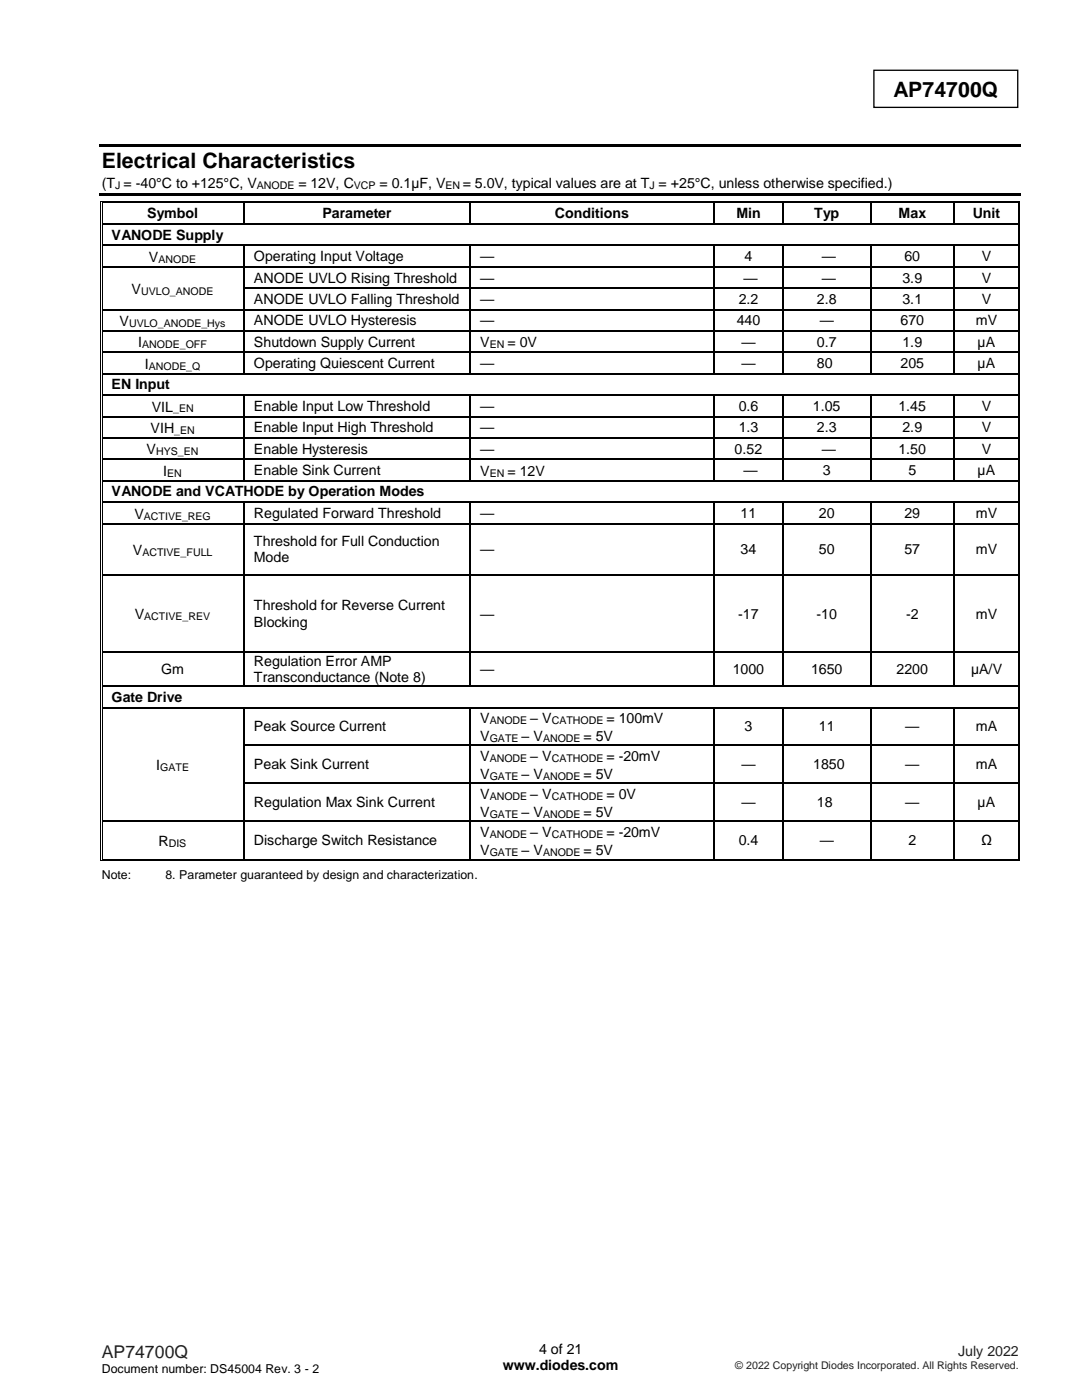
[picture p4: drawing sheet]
<svg xmlns="http://www.w3.org/2000/svg" width="216mm" height="279mm" viewBox="0 0 216 279" stroke-linecap="round" stroke-linejoin="round" font-family="sans-serif">
<defs><g id="words">
<g font-size="4.2">
<text x="178.3" y="19.3">AP74700Q</text>
<text x="20.3" y="33.5">Electrical Characteristics</text>
</g>
<text font-size="3.5" fill="#231f20" x="20.3" y="271">AP74700Q</text>
<g font-size="2.8">
<text x="20.3" y="37.5">(T = -40°C to +125°C, V</text>
<text x="59.6" y="37.5">= 12V, C</text>
<text x="75.8" y="37.5">= 0.1µF, V</text>
<text x="92.3" y="37.5">= 5.0V, typical values are at T = +25°C, unless otherwise specified.)</text>
<text x="22.3" y="47.8">VANODE Supply</text>
<text x="29.3" y="43.5">Symbol</text>
<text x="64.3" y="43.5">Parameter</text>
<text x="110.7" y="43.5">Conditions</text>
<text x="146.9" y="43.5">Min</text>
<text x="162.5" y="43.5">Typ</text>
<text x="179.3" y="43.5">Max</text>
<text x="194.1" y="43.5">Unit</text>
<text x="29.7" y="52.3">V</text>
<text x="50.7" y="52.1">Operating Input Voltage</text>
<text x="95.8" y="52.1">—</text>
<text x="148.6" y="52.1">4</text>
<text x="164" y="52.1">—</text>
<text x="180.5" y="52.1">60</text>
<text x="195.9" y="52.1">V</text>
<text x="26.3" y="58.7">V</text>
<text x="50.7" y="56.4">ANODE UVLO Rising Threshold</text>
<text x="95.8" y="56.4">—</text>
<text x="148.4" y="56.4">—</text>
<text x="164" y="56.4">—</text>
<text x="180.1" y="56.4">3.9</text>
<text x="195.9" y="56.4">V</text>
<text x="23.8" y="65.1">V</text>
<text x="50.7" y="60.7">ANODE UVLO Falling Threshold</text>
<text x="50.7" y="64.9">ANODE UVLO Hysteresis</text>
<text x="95.8" y="60.7">—</text>
<text x="95.8" y="64.9">—</text>
<text x="147" y="64.9">440</text>
<text x="147.4" y="60.7">2.2</text>
<text x="163" y="60.7">2.8</text>
<text x="163.6" y="64.9">—</text>
<text x="179.7" y="64.9">670</text>
<text x="180.1" y="60.7">3.1</text>
<text x="194.7" y="64.9">mV</text>
<text x="195.9" y="60.7">V</text>
<text x="27.6" y="69.3">I</text>
<text x="50.7" y="69.2">Shutdown Supply Current</text>
<text x="95.8" y="69.3">V</text>
<text x="101.2" y="69.3">= 0V</text>
<text x="147.9" y="69.2">—</text>
<text x="163" y="69.2">0.7</text>
<text x="180.1" y="69.2">1.9</text>
<text x="195.1" y="69.2">µA</text>
<text x="22.3" y="77.7">EN Input</text>
<text x="28.9" y="73.6">I</text>
<text x="50.7" y="73.5">Operating Quiescent Current</text>
<text x="95.8" y="73.5">—</text>
<text x="147.9" y="73.5">—</text>
<text x="163" y="73.5">80</text>
<text x="179.7" y="73.5">205</text>
<text x="195.1" y="73.5">µA</text>
<text x="30.3" y="82.1">VIL</text>
<text x="50.7" y="82">Enable Input Low Threshold</text>
<text x="95.8" y="82">—</text>
<text x="147.4" y="82">0.6</text>
<text x="162.2" y="82">1.05</text>
<text x="179.3" y="82">1.45</text>
<text x="195.9" y="82">V</text>
<text x="30" y="86.4">VIH</text>
<text x="50.7" y="86.3">Enable Input High Threshold</text>
<text x="95.8" y="86.3">—</text>
<text x="147.4" y="86.3">1.3</text>
<text x="163" y="86.3">2.3</text>
<text x="180.1" y="86.3">2.9</text>
<text x="195.9" y="86.3">V</text>
<text x="29.3" y="90.7">V</text>
<text x="32.6" y="95">I</text>
<text x="50.7" y="90.6">Enable Hysteresis</text>
<text x="50.7" y="94.8">Enable Sink Current</text>
<text x="95.8" y="90.6">—</text>
<text x="95.8" y="95">V</text>
<text x="101.2" y="95">= 12V</text>
<text x="146.6" y="90.6">0.52</text>
<text x="148.4" y="94.8">—</text>
<text x="164" y="90.6">—</text>
<text x="164.2" y="94.8">3</text>
<text x="179.3" y="90.6">1.50</text>
<text x="181.3" y="94.8">5</text>
<text x="195.1" y="94.8">µA</text>
<text x="195.9" y="90.6">V</text>
<text x="22.3" y="99">VANODE and VCATHODE by Operation Modes</text>
<text x="26.8" y="103.5">V</text>
<text x="50.7" y="103.4">Regulated Forward Threshold</text>
<text x="95.8" y="103.4">—</text>
<text x="147.8" y="103.4">11</text>
<text x="163.4" y="103.4">20</text>
<text x="180.5" y="103.4">29</text>
<text x="194.7" y="103.4">mV</text>
<text x="26.5" y="110.8">V</text>
<text x="50.7" y="109">Threshold for Full Conduction</text>
<text x="50.7" y="112.2">Mode</text>
<text x="95.8" y="110.6">—</text>
<text x="147.8" y="110.6">34</text>
<text x="163.4" y="110.6">50</text>
<text x="180.5" y="110.6">57</text>
<text x="194.7" y="110.6">mV</text>
<text x="26.9" y="123.6">V</text>
<text x="50.7" y="121.8">Threshold for Reverse Current</text>
<text x="50.7" y="125.1">Blocking</text>
<text x="95.8" y="123.5">—</text>
<text x="147.3" y="123.5">-17</text>
<text x="162.9" y="123.5">-10</text>
<text x="180.8" y="123.5">-2</text>
<text x="194.7" y="123.5">mV</text>
<text x="32.2" y="134.5">Gm</text>
<text x="50.7" y="132.9">Regulation Error AMP</text>
<text x="50.7" y="136.2">Transconductance (Note 8)</text>
<text x="95.8" y="134.5">—</text>
<text x="146.2" y="134.5">1000</text>
<text x="161.8" y="134.5">1650</text>
<text x="178.9" y="134.5">2200</text>
<text x="193.8" y="134.5">µA/V</text>
<text x="22.3" y="140">Gate Drive</text>
<text x="50.7" y="145.9">Peak Source Current</text>
<text x="95.8" y="144.3">V</text>
<text x="95.8" y="147.9">V</text>
<text x="104.1" y="147.9">– V</text>
<text x="105.8" y="144.3">– V</text>
<text x="116.4" y="147.9">= 5V</text>
<text x="121" y="144.3">= 100mV</text>
<text x="148.6" y="145.9">3</text>
<text x="163.4" y="145.9">11</text>
<text x="180.6" y="145.9">—</text>
<text x="194.7" y="145.9">mA</text>
<text x="31.2" y="153.7">I</text>
<text x="50.7" y="153.5">Peak Sink Current</text>
<text x="95.8" y="151.9">V</text>
<text x="95.8" y="155.5">V</text>
<text x="104.1" y="155.5">– V</text>
<text x="105.8" y="151.9">– V</text>
<text x="116.4" y="155.5">= 5V</text>
<text x="121" y="151.9">= -20mV</text>
<text x="147.9" y="153.5">—</text>
<text x="162.3" y="153.5">1850</text>
<text x="180.6" y="153.5">—</text>
<text x="194.7" y="153.5">mA</text>
<text x="50.7" y="161.1">Regulation Max Sink Current</text>
<text x="95.8" y="159.4">V</text>
<text x="105.8" y="159.4">– V</text>
<text x="121" y="159.4">= 0V</text>
<text x="147.9" y="161.1">—</text>
<text x="163" y="161.1">18</text>
<text x="180.6" y="161.1">—</text>
<text x="195.1" y="161.1">µA</text>
<text x="95.8" y="163.1">V</text>
<text x="95.8" y="167">V</text>
<text x="104.1" y="163.1">– V</text>
<text x="105.8" y="167">– V</text>
<text x="116.4" y="163.1">= 5V</text>
<text x="121" y="167">= -20mV</text>
<text x="31.6" y="168.8">R</text>
<text x="50.7" y="168.7">Discharge Switch Resistance</text>
<text x="95.8" y="170.6">V</text>
<text x="104.1" y="170.6">– V</text>
<text x="116.4" y="170.6">= 5V</text>
<text x="147.4" y="168.7">0.4</text>
<text x="163.6" y="168.7">—</text>
<text x="181.3" y="168.7">2</text>
<text x="195.7" y="168.7">Ω</text>
<text x="100.3" y="273.5">www.diodes.com</text>
<text x="107.6" y="270.3">4 of 21</text>
</g>
<text font-size="2.8" fill="#231f20" x="191.2" y="270.6">July 2022</text>
<g font-size="2.5">
<text x="20.3" y="175.4">Note:</text>
<text x="33" y="175.4">8. Parameter guaranteed by design and characterization.</text>
<text x="20.3" y="274">Document number: DS45004 Rev. 3 - 2</text>
</g>
<g font-size="2.1">
<text x="23" y="37.6">J</text>
<text x="51.3" y="37.6">ANODE</text>
<text x="70.6" y="37.6">VCP</text>
<text x="88.9" y="37.6">EN</text>
<text x="129.6" y="37.6">J</text>
<text x="31.6" y="52.5">ANODE</text>
<text x="28.2" y="58.9">UVLO_ANODE</text>
<text x="25.7" y="65.2">UVLO_ANODE_Hys</text>
<text x="28.4" y="69.5">ANODE_OFF</text>
<text x="97.7" y="69.5">EN</text>
<text x="29.7" y="73.8">ANODE_Q</text>
<text x="34.6" y="82.3">_EN</text>
<text x="34.8" y="86.6">_EN</text>
<text x="31.2" y="90.9">HYS_EN</text>
<text x="33.4" y="95.1">EN</text>
<text x="97.7" y="95.1">EN</text>
<text x="28.7" y="103.7">ACTIVE_REG</text>
<text x="28.4" y="110.9">ACTIVE_FULL</text>
<text x="28.8" y="123.8">ACTIVE_REV</text>
<text x="97.7" y="144.5">ANODE</text>
<text x="97.7" y="148.1">GATE</text>
<text x="108.4" y="148.1">ANODE</text>
<text x="110.1" y="144.5">CATHODE</text>
<text x="32" y="153.9">GATE</text>
<text x="97.7" y="152">ANODE</text>
<text x="97.7" y="155.7">GATE</text>
<text x="108.4" y="155.7">ANODE</text>
<text x="110.1" y="152">CATHODE</text>
<text x="97.7" y="159.6">ANODE</text>
<text x="110.1" y="159.6">CATHODE</text>
<text x="97.7" y="163.3">GATE</text>
<text x="97.7" y="167.2">ANODE</text>
<text x="108.4" y="163.3">ANODE</text>
<text x="110.1" y="167.2">CATHODE</text>
<text x="33.7" y="169">DIS</text>
<text x="97.7" y="170.8">GATE</text>
<text x="108.4" y="170.8">ANODE</text>
</g>
<text font-size="2.1" fill="#231f20" x="146.7" y="273.2">© 2022 Copyright Diodes Incorporated. All Rights Reserved.</text>
</g></defs>
<path d="M174.4 14h28.7v7.4h-28.7z" fill="none" stroke="#000" stroke-width=".26"/>
<g fill="#000">
<path d="M19.8 28.7h184v.5h-184z" fill-rule="evenodd"/>
<path d="M19.8 38.5h184v.5h-184z" fill-rule="evenodd"/>
</g>
<g fill="#fff">
<path d="M20.5 40.6h28v4h-28z" fill-rule="evenodd"/>
<path d="M22.3 41h24.3v3.2h-24.3z" fill-rule="evenodd"/>
<path d="M48.8 40.6h44.9v4h-44.9z" fill-rule="evenodd"/>
<path d="M50.7 41h41.1v3.2h-41.1z" fill-rule="evenodd"/>
<path d="M93.9 40.6h48.4v4h-48.4z" fill-rule="evenodd"/>
<path d="M95.8 41h44.6v3.2h-44.6z" fill-rule="evenodd"/>
<path d="M142.6 40.6h13.6v4h-13.6z" fill-rule="evenodd"/>
<path d="M144.5 41h9.8v3.2h-9.8z" fill-rule="evenodd"/>
<path d="M156.4 40.6h17.2v4h-17.2z" fill-rule="evenodd"/>
<path d="M158.3 41h13.4v3.2h-13.4z" fill-rule="evenodd"/>
<path d="M173.9 40.6h16.3v4h-16.3z" fill-rule="evenodd"/>
<path d="M175.8 41h12.5v3.2h-12.5z" fill-rule="evenodd"/>
<path d="M190.5 40.6h12.5v4h-12.5z" fill-rule="evenodd"/>
<path d="M192.4 41h8.9v3.2h-8.9z" fill-rule="evenodd"/>
</g>
<g fill="#000">
<path d="M20 40.1h.2v.5h-.2z" fill-rule="evenodd"/>
<path d="M20 40.1h.5v.1h-.5z" fill-rule="evenodd"/>
<path d="M20.3 40.4h.2v.2h-.2z" fill-rule="evenodd"/>
<path d="M20.3 40.4h.2v.2h-.2z" fill-rule="evenodd"/>
</g>
<path d="M20.5 40.1h28M20.5 40.5h28" fill="none" stroke="#000" stroke-width=".2"/>
<g fill="#fff">
<path d="M20.5 40.6h28z" fill-rule="evenodd"/>
<path d="M48.8 40.6h.2z" fill-rule="evenodd"/>
</g>
<g fill="#000">
<path d="M48.5 40.6h.3z" fill-rule="evenodd"/>
<path d="M48.5 40.1h.5v.1h-.5z" fill-rule="evenodd"/>
<path d="M48.5 40.4h.5v.2h-.5z" fill-rule="evenodd"/>
</g>
<path d="M49 40.1h44.7M49 40.5h44.7" fill="none" stroke="#000" stroke-width=".2"/>
<g fill="#fff">
<path d="M49 40.6h44.7z" fill-rule="evenodd"/>
<path d="M93.9 40.6h.3z" fill-rule="evenodd"/>
</g>
<g fill="#000">
<path d="M93.7 40.6h.2z" fill-rule="evenodd"/>
<path d="M93.7 40.1h.5v.1h-.5z" fill-rule="evenodd"/>
<path d="M93.7 40.4h.5v.2h-.5z" fill-rule="evenodd"/>
</g>
<path d="M94.2 40.1h48.1M94.2 40.5h48.1" fill="none" stroke="#000" stroke-width=".2"/>
<g fill="#fff">
<path d="M94.2 40.6h48.1z" fill-rule="evenodd"/>
<path d="M142.6 40.6h.2z" fill-rule="evenodd"/>
</g>
<g fill="#000">
<path d="M142.3 40.6h.3z" fill-rule="evenodd"/>
<path d="M142.3 40.1h.5v.1h-.5z" fill-rule="evenodd"/>
<path d="M142.3 40.4h.5v.2h-.5z" fill-rule="evenodd"/>
</g>
<path d="M142.8 40.1h13.3M142.8 40.5h13.3" fill="none" stroke="#000" stroke-width=".2"/>
<g fill="#fff">
<path d="M142.8 40.6h13.3z" fill-rule="evenodd"/>
<path d="M156.4 40.6h.2z" fill-rule="evenodd"/>
</g>
<g fill="#000">
<path d="M156.1 40.6h.3z" fill-rule="evenodd"/>
<path d="M156.1 40.1h.5v.1h-.5z" fill-rule="evenodd"/>
<path d="M156.1 40.4h.5v.2h-.5z" fill-rule="evenodd"/>
</g>
<path d="M156.6 40.1h17M156.6 40.5h17" fill="none" stroke="#000" stroke-width=".2"/>
<g fill="#fff">
<path d="M156.6 40.6h17z" fill-rule="evenodd"/>
<path d="M173.9 40.6h.2z" fill-rule="evenodd"/>
</g>
<g fill="#000">
<path d="M173.6 40.6h.3z" fill-rule="evenodd"/>
<path d="M173.6 40.1h.5v.1h-.5z" fill-rule="evenodd"/>
<path d="M173.6 40.4h.5v.2h-.5z" fill-rule="evenodd"/>
</g>
<path d="M174.1 40.1h16.1M174.1 40.5h16.1" fill="none" stroke="#000" stroke-width=".2"/>
<g fill="#fff">
<path d="M174.1 40.6h16.1z" fill-rule="evenodd"/>
<path d="M190.5 40.6h.3z" fill-rule="evenodd"/>
</g>
<g fill="#000">
<path d="M190.2 40.6h.3z" fill-rule="evenodd"/>
<path d="M190.2 40.1h.6v.1h-.6z" fill-rule="evenodd"/>
<path d="M190.2 40.4h.6v.2h-.6z" fill-rule="evenodd"/>
</g>
<path d="M190.8 40.1h12.3M190.8 40.5h12.3" fill="none" stroke="#000" stroke-width=".2"/>
<path d="M190.8 40.6h12.3z" fill-rule="evenodd" fill="#fff"/>
<g fill="#000">
<path d="M20 44.6h.2v.2h-.2z" fill-rule="evenodd"/>
<path d="M20 48.9h.2v.2h-.2z" fill-rule="evenodd"/>
<path d="M20 53.1h.2v.3h-.2z" fill-rule="evenodd"/>
<path d="M20 57.4h.2v.3h-.2z" fill-rule="evenodd"/>
<path d="M20.3 44.6h.2v.2h-.2z" fill-rule="evenodd"/>
<path d="M20.3 48.9h.2v.2h-.2z" fill-rule="evenodd"/>
<path d="M20.3 53.1h.2v.3h-.2z" fill-rule="evenodd"/>
<path d="M20.3 57.4h.2v.3h-.2z" fill-rule="evenodd"/>
<path d="M48.5 44.6h.3v.2h-.3z" fill-rule="evenodd"/>
<path d="M48.5 48.9h.3v.2h-.3z" fill-rule="evenodd"/>
<path d="M48.5 53.1h.3v.3h-.3z" fill-rule="evenodd"/>
<path d="M48.5 57.4h.3v.3h-.3z" fill-rule="evenodd"/>
<path d="M93.7 44.6h.2v.2h-.2z" fill-rule="evenodd"/>
<path d="M93.7 48.9h.2v.2h-.2z" fill-rule="evenodd"/>
<path d="M93.7 53.1h.2v.3h-.2z" fill-rule="evenodd"/>
<path d="M93.7 57.4h.2v.3h-.2z" fill-rule="evenodd"/>
<path d="M142.3 44.6h.3v.2h-.3z" fill-rule="evenodd"/>
<path d="M142.3 48.9h.3v.2h-.3z" fill-rule="evenodd"/>
<path d="M142.3 53.1h.3v.3h-.3z" fill-rule="evenodd"/>
<path d="M142.3 57.4h.3v.3h-.3z" fill-rule="evenodd"/>
<path d="M156.1 44.6h.3v.2h-.3z" fill-rule="evenodd"/>
<path d="M156.1 48.9h.3v.2h-.3z" fill-rule="evenodd"/>
<path d="M156.1 53.1h.3v.3h-.3z" fill-rule="evenodd"/>
<path d="M156.1 57.4h.3v.3h-.3z" fill-rule="evenodd"/>
<path d="M173.6 44.6h.3v.2h-.3z" fill-rule="evenodd"/>
<path d="M173.6 48.9h.3v.2h-.3z" fill-rule="evenodd"/>
<path d="M173.6 53.1h.3v.3h-.3z" fill-rule="evenodd"/>
<path d="M173.6 57.4h.3v.3h-.3z" fill-rule="evenodd"/>
<path d="M190.2 44.6h.3v.2h-.3z" fill-rule="evenodd"/>
<path d="M190.2 48.9h.3v.2h-.3z" fill-rule="evenodd"/>
<path d="M190.2 53.1h.3v.3h-.3z" fill-rule="evenodd"/>
<path d="M190.2 57.4h.3v.3h-.3z" fill-rule="evenodd"/>
<path d="M203.1 40.1h.5v.1h-.5z" fill-rule="evenodd"/>
<path d="M203.1 40.4h.1v.2h-.1z" fill-rule="evenodd"/>
<path d="M203.1 40.4h.1v.2h-.1z" fill-rule="evenodd"/>
<path d="M203.1 44.6h.1v.2h-.1z" fill-rule="evenodd"/>
<path d="M203.1 48.9h.1v.2h-.1z" fill-rule="evenodd"/>
<path d="M203.1 53.1h.1v.3h-.1z" fill-rule="evenodd"/>
<path d="M203.1 57.4h.1v.3h-.1z" fill-rule="evenodd"/>
<path d="M203.4 40.1h.2v.5h-.2z" fill-rule="evenodd"/>
<path d="M203.4 44.6h.2v.2h-.2z" fill-rule="evenodd"/>
<path d="M203.4 48.9h.2v.2h-.2z" fill-rule="evenodd"/>
<path d="M203.4 53.1h.2v.3h-.2z" fill-rule="evenodd"/>
<path d="M203.4 57.4h.2v.3h-.2z" fill-rule="evenodd"/>
<path d="M20 61.7h.2v.2h-.2z" fill-rule="evenodd"/>
<path d="M20 65.9h.2v.3h-.2z" fill-rule="evenodd"/>
<path d="M20 70.2h.2v.2h-.2z" fill-rule="evenodd"/>
<path d="M20 74.5h.2v.2h-.2z" fill-rule="evenodd"/>
<path d="M20 78.8h.2v.2h-.2z" fill-rule="evenodd"/>
<path d="M20.3 61.7h.2v.2h-.2z" fill-rule="evenodd"/>
<path d="M20.3 65.9h.2v.3h-.2z" fill-rule="evenodd"/>
<path d="M20.3 70.2h.2v.2h-.2z" fill-rule="evenodd"/>
<path d="M20.3 74.5h.2v.2h-.2z" fill-rule="evenodd"/>
<path d="M20.3 78.8h.2v.2h-.2z" fill-rule="evenodd"/>
<path d="M48.5 61.7h.3v.2h-.3z" fill-rule="evenodd"/>
<path d="M48.5 65.9h.3v.3h-.3z" fill-rule="evenodd"/>
<path d="M48.5 70.2h.3v.2h-.3z" fill-rule="evenodd"/>
<path d="M48.5 74.5h.3v.2h-.3z" fill-rule="evenodd"/>
<path d="M48.5 78.8h.3v.2h-.3z" fill-rule="evenodd"/>
<path d="M93.7 61.7h.2v.2h-.2z" fill-rule="evenodd"/>
<path d="M93.7 65.9h.2v.3h-.2z" fill-rule="evenodd"/>
<path d="M93.7 70.2h.2v.2h-.2z" fill-rule="evenodd"/>
<path d="M93.7 74.5h.2v.2h-.2z" fill-rule="evenodd"/>
<path d="M93.7 78.8h.2v.2h-.2z" fill-rule="evenodd"/>
<path d="M142.3 61.7h.3v.2h-.3z" fill-rule="evenodd"/>
<path d="M142.3 65.9h.3v.3h-.3z" fill-rule="evenodd"/>
<path d="M142.3 70.2h.3v.2h-.3z" fill-rule="evenodd"/>
<path d="M142.3 74.5h.3v.2h-.3z" fill-rule="evenodd"/>
<path d="M142.3 78.8h.3v.2h-.3z" fill-rule="evenodd"/>
<path d="M156.1 61.7h.3v.2h-.3z" fill-rule="evenodd"/>
<path d="M156.1 65.9h.3v.3h-.3z" fill-rule="evenodd"/>
<path d="M156.1 70.2h.3v.2h-.3z" fill-rule="evenodd"/>
<path d="M156.1 74.5h.3v.2h-.3z" fill-rule="evenodd"/>
<path d="M156.1 78.8h.3v.2h-.3z" fill-rule="evenodd"/>
<path d="M173.6 61.7h.3v.2h-.3z" fill-rule="evenodd"/>
<path d="M173.6 65.9h.3v.3h-.3z" fill-rule="evenodd"/>
<path d="M173.6 70.2h.3v.2h-.3z" fill-rule="evenodd"/>
<path d="M173.6 74.5h.3v.2h-.3z" fill-rule="evenodd"/>
<path d="M173.6 78.8h.3v.2h-.3z" fill-rule="evenodd"/>
<path d="M190.2 61.7h.3v.2h-.3z" fill-rule="evenodd"/>
<path d="M190.2 65.9h.3v.3h-.3z" fill-rule="evenodd"/>
<path d="M190.2 70.2h.3v.2h-.3z" fill-rule="evenodd"/>
<path d="M190.2 74.5h.3v.2h-.3z" fill-rule="evenodd"/>
<path d="M190.2 78.8h.3v.2h-.3z" fill-rule="evenodd"/>
<path d="M203.1 61.7h.1v.2h-.1z" fill-rule="evenodd"/>
<path d="M203.1 65.9h.1v.3h-.1z" fill-rule="evenodd"/>
<path d="M203.1 70.2h.1v.2h-.1z" fill-rule="evenodd"/>
<path d="M203.1 74.5h.1v.2h-.1z" fill-rule="evenodd"/>
<path d="M203.1 78.8h.1v.2h-.1z" fill-rule="evenodd"/>
<path d="M203.4 61.7h.2v.2h-.2z" fill-rule="evenodd"/>
<path d="M203.4 65.9h.2v.3h-.2z" fill-rule="evenodd"/>
<path d="M203.4 70.2h.2v.2h-.2z" fill-rule="evenodd"/>
<path d="M203.4 74.5h.2v.2h-.2z" fill-rule="evenodd"/>
<path d="M203.4 78.8h.2v.2h-.2z" fill-rule="evenodd"/>
<path d="M20 83h.2v.3h-.2z" fill-rule="evenodd"/>
<path d="M20 87.3h.2v.3h-.2z" fill-rule="evenodd"/>
<path d="M20 91.5h.2v.3h-.2z" fill-rule="evenodd"/>
<path d="M20 95.8h.2v.3h-.2z" fill-rule="evenodd"/>
<path d="M20.3 83h.2v.3h-.2z" fill-rule="evenodd"/>
<path d="M20.3 87.3h.2v.3h-.2z" fill-rule="evenodd"/>
<path d="M20.3 91.5h.2v.3h-.2z" fill-rule="evenodd"/>
<path d="M20.3 95.8h.2v.3h-.2z" fill-rule="evenodd"/>
<path d="M48.5 83h.3v.3h-.3z" fill-rule="evenodd"/>
<path d="M48.5 87.3h.3v.3h-.3z" fill-rule="evenodd"/>
<path d="M48.5 91.5h.3v.3h-.3z" fill-rule="evenodd"/>
<path d="M48.5 95.8h.3v.3h-.3z" fill-rule="evenodd"/>
<path d="M93.7 83h.2v.3h-.2z" fill-rule="evenodd"/>
<path d="M93.7 87.3h.2v.3h-.2z" fill-rule="evenodd"/>
<path d="M93.7 91.5h.2v.3h-.2z" fill-rule="evenodd"/>
<path d="M93.7 95.8h.2v.3h-.2z" fill-rule="evenodd"/>
<path d="M142.3 83h.3v.3h-.3z" fill-rule="evenodd"/>
<path d="M142.3 87.3h.3v.3h-.3z" fill-rule="evenodd"/>
<path d="M142.3 91.5h.3v.3h-.3z" fill-rule="evenodd"/>
<path d="M142.3 95.8h.3v.3h-.3z" fill-rule="evenodd"/>
<path d="M156.1 83h.3v.3h-.3z" fill-rule="evenodd"/>
<path d="M156.1 87.3h.3v.3h-.3z" fill-rule="evenodd"/>
<path d="M156.1 91.5h.3v.3h-.3z" fill-rule="evenodd"/>
<path d="M156.1 95.8h.3v.3h-.3z" fill-rule="evenodd"/>
<path d="M173.6 83h.3v.3h-.3z" fill-rule="evenodd"/>
<path d="M173.6 87.3h.3v.3h-.3z" fill-rule="evenodd"/>
<path d="M173.6 91.5h.3v.3h-.3z" fill-rule="evenodd"/>
<path d="M173.6 95.8h.3v.3h-.3z" fill-rule="evenodd"/>
<path d="M190.2 83h.3v.3h-.3z" fill-rule="evenodd"/>
<path d="M190.2 87.3h.3v.3h-.3z" fill-rule="evenodd"/>
<path d="M190.2 91.5h.3v.3h-.3z" fill-rule="evenodd"/>
<path d="M190.2 95.8h.3v.3h-.3z" fill-rule="evenodd"/>
<path d="M203.1 83h.1v.3h-.1z" fill-rule="evenodd"/>
<path d="M203.1 87.3h.1v.3h-.1z" fill-rule="evenodd"/>
<path d="M203.1 91.5h.1v.3h-.1z" fill-rule="evenodd"/>
<path d="M203.1 95.8h.1v.3h-.1z" fill-rule="evenodd"/>
<path d="M203.4 83h.2v.3h-.2z" fill-rule="evenodd"/>
<path d="M203.4 87.3h.2v.3h-.2z" fill-rule="evenodd"/>
<path d="M203.4 91.5h.2v.3h-.2z" fill-rule="evenodd"/>
<path d="M203.4 95.8h.2v.3h-.2z" fill-rule="evenodd"/>
<path d="M20 100.1h.2v.2h-.2z" fill-rule="evenodd"/>
<path d="M20 104.4h.2v.2h-.2z" fill-rule="evenodd"/>
<path d="M20 109.5h.2v.2h-.2z" fill-rule="evenodd"/>
<path d="M20 114.6h.2v.3h-.2z" fill-rule="evenodd"/>
<path d="M20.3 100.1h.2v.2h-.2z" fill-rule="evenodd"/>
<path d="M20.3 104.4h.2v.2h-.2z" fill-rule="evenodd"/>
<path d="M20.3 109.5h.2v.2h-.2z" fill-rule="evenodd"/>
<path d="M20.3 114.6h.2v.3h-.2z" fill-rule="evenodd"/>
<path d="M48.5 100.1h.3v.2h-.3z" fill-rule="evenodd"/>
<path d="M48.5 104.4h.3v.2h-.3z" fill-rule="evenodd"/>
<path d="M48.5 109.5h.3v.2h-.3z" fill-rule="evenodd"/>
<path d="M48.5 114.6h.3v.3h-.3z" fill-rule="evenodd"/>
<path d="M93.7 100.1h.2v.2h-.2z" fill-rule="evenodd"/>
<path d="M93.7 104.4h.2v.2h-.2z" fill-rule="evenodd"/>
<path d="M93.7 109.5h.2v.2h-.2z" fill-rule="evenodd"/>
<path d="M93.7 114.6h.2v.3h-.2z" fill-rule="evenodd"/>
<path d="M142.3 100.1h.3v.2h-.3z" fill-rule="evenodd"/>
<path d="M142.3 104.4h.3v.2h-.3z" fill-rule="evenodd"/>
<path d="M142.3 109.5h.3v.2h-.3z" fill-rule="evenodd"/>
<path d="M142.3 114.6h.3v.3h-.3z" fill-rule="evenodd"/>
<path d="M156.1 100.1h.3v.2h-.3z" fill-rule="evenodd"/>
<path d="M156.1 104.4h.3v.2h-.3z" fill-rule="evenodd"/>
<path d="M156.1 109.5h.3v.2h-.3z" fill-rule="evenodd"/>
<path d="M156.1 114.6h.3v.3h-.3z" fill-rule="evenodd"/>
<path d="M173.6 100.1h.3v.2h-.3z" fill-rule="evenodd"/>
<path d="M173.6 104.4h.3v.2h-.3z" fill-rule="evenodd"/>
<path d="M173.6 109.5h.3v.2h-.3z" fill-rule="evenodd"/>
<path d="M173.6 114.6h.3v.3h-.3z" fill-rule="evenodd"/>
<path d="M190.2 100.1h.3v.2h-.3z" fill-rule="evenodd"/>
<path d="M190.2 104.4h.3v.2h-.3z" fill-rule="evenodd"/>
<path d="M190.2 109.5h.3v.2h-.3z" fill-rule="evenodd"/>
<path d="M190.2 114.6h.3v.3h-.3z" fill-rule="evenodd"/>
<path d="M203.1 100.1h.1v.2h-.1z" fill-rule="evenodd"/>
<path d="M203.1 104.4h.1v.2h-.1z" fill-rule="evenodd"/>
<path d="M203.1 109.5h.1v.2h-.1z" fill-rule="evenodd"/>
<path d="M203.1 114.6h.1v.3h-.1z" fill-rule="evenodd"/>
<path d="M203.4 100.1h.2v.2h-.2z" fill-rule="evenodd"/>
<path d="M203.4 104.4h.2v.2h-.2z" fill-rule="evenodd"/>
<path d="M203.4 109.5h.2v.2h-.2z" fill-rule="evenodd"/>
<path d="M203.4 114.6h.2v.3h-.2z" fill-rule="evenodd"/>
<path d="M20 119.8h.2v.2h-.2z" fill-rule="evenodd"/>
<path d="M20 124.9h.2v.3h-.2z" fill-rule="evenodd"/>
<path d="M20 130h.2v.3h-.2z" fill-rule="evenodd"/>
<path d="M20 136.8h.2v.3h-.2z" fill-rule="evenodd"/>
<path d="M20.3 119.8h.2v.2h-.2z" fill-rule="evenodd"/>
<path d="M20.3 124.9h.2v.3h-.2z" fill-rule="evenodd"/>
<path d="M20.3 130h.2v.3h-.2z" fill-rule="evenodd"/>
<path d="M20.3 136.8h.2v.3h-.2z" fill-rule="evenodd"/>
<path d="M48.5 119.8h.3v.2h-.3z" fill-rule="evenodd"/>
<path d="M48.5 124.9h.3v.3h-.3z" fill-rule="evenodd"/>
<path d="M48.5 130h.3v.3h-.3z" fill-rule="evenodd"/>
<path d="M48.5 136.8h.3v.3h-.3z" fill-rule="evenodd"/>
<path d="M93.7 119.8h.2v.2h-.2z" fill-rule="evenodd"/>
<path d="M93.7 124.9h.2v.3h-.2z" fill-rule="evenodd"/>
<path d="M93.7 130h.2v.3h-.2z" fill-rule="evenodd"/>
<path d="M93.7 136.8h.2v.3h-.2z" fill-rule="evenodd"/>
<path d="M142.3 119.8h.3v.2h-.3z" fill-rule="evenodd"/>
<path d="M142.3 124.9h.3v.3h-.3z" fill-rule="evenodd"/>
<path d="M142.3 130h.3v.3h-.3z" fill-rule="evenodd"/>
<path d="M142.3 136.8h.3v.3h-.3z" fill-rule="evenodd"/>
<path d="M156.1 119.8h.3v.2h-.3z" fill-rule="evenodd"/>
<path d="M156.1 124.9h.3v.3h-.3z" fill-rule="evenodd"/>
<path d="M156.1 130h.3v.3h-.3z" fill-rule="evenodd"/>
<path d="M156.1 136.8h.3v.3h-.3z" fill-rule="evenodd"/>
<path d="M173.6 119.8h.3v.2h-.3z" fill-rule="evenodd"/>
<path d="M173.6 124.9h.3v.3h-.3z" fill-rule="evenodd"/>
<path d="M173.6 130h.3v.3h-.3z" fill-rule="evenodd"/>
<path d="M173.6 136.8h.3v.3h-.3z" fill-rule="evenodd"/>
<path d="M190.2 119.8h.3v.2h-.3z" fill-rule="evenodd"/>
<path d="M190.2 124.9h.3v.3h-.3z" fill-rule="evenodd"/>
<path d="M190.2 130h.3v.3h-.3z" fill-rule="evenodd"/>
<path d="M190.2 136.8h.3v.3h-.3z" fill-rule="evenodd"/>
<path d="M203.1 119.8h.1v.2h-.1z" fill-rule="evenodd"/>
<path d="M203.1 124.9h.1v.3h-.1z" fill-rule="evenodd"/>
<path d="M203.1 130h.1v.3h-.1z" fill-rule="evenodd"/>
<path d="M203.1 136.8h.1v.3h-.1z" fill-rule="evenodd"/>
<path d="M203.4 119.8h.2v.2h-.2z" fill-rule="evenodd"/>
<path d="M203.4 124.9h.2v.3h-.2z" fill-rule="evenodd"/>
<path d="M203.4 130h.2v.3h-.2z" fill-rule="evenodd"/>
<path d="M203.4 136.8h.2v.3h-.2z" fill-rule="evenodd"/>
<path d="M20 141.1h.2v.2h-.2z" fill-rule="evenodd"/>
<path d="M20 148.6h.2v.3h-.2z" fill-rule="evenodd"/>
<path d="M20 156.2h.2v.2h-.2z" fill-rule="evenodd"/>
<path d="M20.3 141.1h.2v.2h-.2z" fill-rule="evenodd"/>
<path d="M20.3 148.6h.2v.3h-.2z" fill-rule="evenodd"/>
<path d="M20.3 156.2h.2v.2h-.2z" fill-rule="evenodd"/>
<path d="M48.5 141.1h.3v.2h-.3z" fill-rule="evenodd"/>
<path d="M48.5 148.6h.3v.3h-.3z" fill-rule="evenodd"/>
<path d="M48.5 156.2h.3v.2h-.3z" fill-rule="evenodd"/>
<path d="M93.7 141.1h.2v.2h-.2z" fill-rule="evenodd"/>
<path d="M93.7 148.6h.2v.3h-.2z" fill-rule="evenodd"/>
<path d="M93.7 156.2h.2v.2h-.2z" fill-rule="evenodd"/>
<path d="M142.3 141.1h.3v.2h-.3z" fill-rule="evenodd"/>
<path d="M142.3 148.6h.3v.3h-.3z" fill-rule="evenodd"/>
<path d="M142.3 156.2h.3v.2h-.3z" fill-rule="evenodd"/>
<path d="M156.1 141.1h.3v.2h-.3z" fill-rule="evenodd"/>
<path d="M156.1 148.6h.3v.3h-.3z" fill-rule="evenodd"/>
<path d="M156.1 156.2h.3v.2h-.3z" fill-rule="evenodd"/>
<path d="M173.6 141.1h.3v.2h-.3z" fill-rule="evenodd"/>
<path d="M173.6 148.6h.3v.3h-.3z" fill-rule="evenodd"/>
<path d="M173.6 156.2h.3v.2h-.3z" fill-rule="evenodd"/>
<path d="M190.2 141.1h.3v.2h-.3z" fill-rule="evenodd"/>
<path d="M190.2 148.6h.3v.3h-.3z" fill-rule="evenodd"/>
<path d="M190.2 156.2h.3v.2h-.3z" fill-rule="evenodd"/>
<path d="M203.1 141.1h.1v.2h-.1z" fill-rule="evenodd"/>
<path d="M203.1 148.6h.1v.3h-.1z" fill-rule="evenodd"/>
<path d="M203.1 156.2h.1v.2h-.1z" fill-rule="evenodd"/>
<path d="M203.4 141.1h.2v.2h-.2z" fill-rule="evenodd"/>
<path d="M203.4 148.6h.2v.3h-.2z" fill-rule="evenodd"/>
<path d="M203.4 156.2h.2v.2h-.2z" fill-rule="evenodd"/>
<path d="M20 163.8h.2v.2h-.2z" fill-rule="evenodd"/>
<path d="M20 171.3h.2v.6h-.2z" fill-rule="evenodd"/>
<path d="M20 171.7h.5v.2h-.5z" fill-rule="evenodd"/>
<path d="M20.3 163.8h.2v.2h-.2z" fill-rule="evenodd"/>
<path d="M20.3 171.3h.2v.2h-.2z" fill-rule="evenodd"/>
<path d="M20.3 171.3h.2v.2h-.2z" fill-rule="evenodd"/>
<path d="M48.5 163.8h.3v.2h-.3z" fill-rule="evenodd"/>
<path d="M48.5 171.3h.5v.2h-.5z" fill-rule="evenodd"/>
<path d="M48.5 171.7h.5v.2h-.5z" fill-rule="evenodd"/>
<path d="M93.7 163.8h.2v.2h-.2z" fill-rule="evenodd"/>
<path d="M93.7 171.3h.5v.2h-.5z" fill-rule="evenodd"/>
<path d="M93.7 171.7h.5v.2h-.5z" fill-rule="evenodd"/>
<path d="M142.3 163.8h.3v.2h-.3z" fill-rule="evenodd"/>
<path d="M142.3 171.3h.5v.2h-.5z" fill-rule="evenodd"/>
<path d="M142.3 171.7h.5v.2h-.5z" fill-rule="evenodd"/>
<path d="M156.1 163.8h.3v.2h-.3z" fill-rule="evenodd"/>
<path d="M156.1 171.3h.5v.2h-.5z" fill-rule="evenodd"/>
<path d="M156.1 171.7h.5v.2h-.5z" fill-rule="evenodd"/>
<path d="M173.6 163.8h.3v.2h-.3z" fill-rule="evenodd"/>
<path d="M173.6 171.3h.5v.2h-.5z" fill-rule="evenodd"/>
<path d="M173.6 171.7h.5v.2h-.5z" fill-rule="evenodd"/>
<path d="M190.2 163.8h.3v.2h-.3z" fill-rule="evenodd"/>
<path d="M190.2 171.3h.6v.2h-.6z" fill-rule="evenodd"/>
<path d="M190.2 171.7h.6v.2h-.6z" fill-rule="evenodd"/>
<path d="M203.1 163.8h.1v.2h-.1z" fill-rule="evenodd"/>
<path d="M203.1 171.7h.5v.2h-.5z" fill-rule="evenodd"/>
<path d="M203.1 171.3h.1v.2h-.1z" fill-rule="evenodd"/>
<path d="M203.1 171.3h.1v.2h-.1z" fill-rule="evenodd"/>
<path d="M203.4 163.8h.2v.2h-.2z" fill-rule="evenodd"/>
<path d="M203.4 171.3h.2v.6h-.2z" fill-rule="evenodd"/>
</g>
<g fill="none" stroke="#000" stroke-width=".2">
<path d="M20.1 40.6v4M20.1 44.8v4.1M20.1 49.1v4M20.1 53.4v4M20.1 57.7v4M20.4 40.6v4M20.4 44.8v4.1M20.4 49.1v4M20.4 53.4v4M20.4 57.7v4M203.2 40.6v4M203.2 44.8v4.1"/>
<path d="M203.2 49.1v4M203.2 53.4v4M203.2 57.7v4M203.5 40.6v4M203.5 44.8v4.1M203.5 49.1v4M203.5 53.4v4M203.5 57.7v4M20.1 61.9v4M20.1 66.2v4M20.1 70.5v4M20.1 74.7v4.1"/>
<path d="M20.1 79v4M20.4 61.9v4M20.4 66.2v4M20.4 70.5v4M20.4 74.7v4.1M20.4 79v4M203.2 61.9v4M203.2 66.2v4M203.2 70.5v4M203.2 74.7v4.1M203.2 79v4M203.5 61.9v4"/>
<path d="M203.5 66.2v4M203.5 70.5v4M203.5 74.7v4.1M203.5 79v4M20.1 83.3v4M20.1 87.6v3.9M20.1 91.8v4M20.1 96.1v4M20.4 83.3v4M20.4 87.6v3.9M20.4 91.8v4M20.4 96.1v4"/>
<path d="M203.2 83.3v4M203.2 87.6v3.9M203.2 91.8v4M203.2 96.1v4M203.5 83.3v4M203.5 87.6v3.9M203.5 91.8v4M203.5 96.1v4M20.1 100.3v4.1M20.1 104.6v4.9M20.1 109.7v4.9M20.1 114.9v4.9"/>
<path d="M20.4 100.3v4.1M20.4 104.6v4.9M20.4 109.7v4.9M20.4 114.9v4.9M203.2 100.3v4.1M203.2 104.6v4.9M203.2 109.7v4.9M203.2 114.9v4.9M203.5 100.3v4.1M203.5 104.6v4.9M203.5 109.7v4.9M203.5 114.9v4.9"/>
<path d="M20.1 120v4.9M20.1 125.2v4.8M20.1 130.3v6.5M20.1 137.1v4M20.4 120v4.9M20.4 125.2v4.8M20.4 130.3v6.5M20.4 137.1v4M203.2 120v4.9M203.2 125.2v4.8M203.2 130.3v6.5M203.2 137.1v4"/>
<path d="M203.5 120v4.9M203.5 125.2v4.8M203.5 130.3v6.5M203.5 137.1v4M20.1 141.3v7.3M20.1 148.9v7.3M20.1 156.4v7.4M20.4 141.3v7.3M20.4 148.9v7.3M20.4 156.4v7.4M203.2 141.3v7.3M203.2 148.9v7.3"/>
<path d="M203.2 156.4v7.4M203.5 141.3v7.3M203.5 148.9v7.3M203.5 156.4v7.4M20.1 164v7.3M20.4 164v7.3M20.5 171.8h28M20.5 171.4h28M49 171.8h44.7M49 171.4h44.7M94.2 171.8h48.1M94.2 171.4h48.1"/>
<path d="M142.8 171.8h13.3M142.8 171.4h13.3M156.6 171.8h17M156.6 171.4h17M174.1 171.8h16.1M174.1 171.4h16.1M190.8 171.8h12.3M190.8 171.4h12.3M203.2 164v7.3M203.5 164v7.3"/>
</g>
<g fill="none" stroke="#000" stroke-width=".25">
<path d="M20.5 44.7h28M20.5 49h28M20.5 53.3h28M48.6 40.6v4M48.6 49.1v4M48.6 53.4v4M48.6 57.7v4M48.8 44.7h44.9M48.8 49h44.9M48.8 53.3h44.9M48.8 57.5h44.9M93.8 40.6v4"/>
<path d="M93.8 49.1v4M93.8 53.4v4M93.8 57.7v4M93.9 44.7h48.4M93.9 49h48.4M93.9 53.3h48.4M93.9 57.5h48.4M142.4 40.6v4M142.4 49.1v4M142.4 53.4v4M142.4 57.7v4M142.6 44.7h13.5"/>
<path d="M142.6 49h13.5M142.6 53.3h13.5M142.6 57.5h13.5M156.2 40.6v4M156.2 49.1v4M156.2 53.4v4M156.2 57.7v4M156.4 44.7h17.2M156.4 49h17.2M156.4 53.3h17.2M156.4 57.5h17.2M173.7 40.6v4"/>
<path d="M173.7 49.1v4M173.7 53.4v4M173.7 57.7v4M173.9 44.7h16.3M173.9 49h16.3M173.9 53.3h16.3M173.9 57.5h16.3M190.4 40.6v4M190.4 49.1v4M190.4 53.4v4M190.4 57.7v4M190.5 44.7h12.6"/>
<path d="M190.5 49h12.6M190.5 53.3h12.6M190.5 57.5h12.6M20.5 61.8h28M20.5 66h28M20.5 70.3h28M20.5 74.6h28M20.5 78.9h28M48.6 61.9v4M48.6 66.2v4M48.6 70.5v4M48.6 79v4"/>
<path d="M48.8 61.8h44.9M48.8 66h44.9M48.8 70.3h44.9M48.8 74.6h44.9M48.8 78.9h44.9M93.8 61.9v4M93.8 66.2v4M93.8 70.5v4M93.8 79v4M93.9 61.8h48.4M93.9 66h48.4M93.9 70.3h48.4"/>
<path d="M93.9 74.6h48.4M93.9 78.9h48.4M142.4 61.9v4M142.4 66.2v4M142.4 70.5v4M142.4 79v4M142.6 61.8h13.5M142.6 66h13.5M142.6 70.3h13.5M142.6 74.6h13.5M142.6 78.9h13.5M156.2 61.9v4"/>
<path d="M156.2 66.2v4M156.2 70.5v4M156.2 79v4M156.4 61.8h17.2M156.4 66h17.2M156.4 70.3h17.2M156.4 74.6h17.2M156.4 78.9h17.2M173.7 61.9v4M173.7 66.2v4M173.7 70.5v4M173.7 79v4"/>
<path d="M173.9 61.8h16.3M173.9 66h16.3M173.9 70.3h16.3M173.9 74.6h16.3M173.9 78.9h16.3M190.4 61.9v4M190.4 66.2v4M190.4 70.5v4M190.4 79v4M190.5 61.8h12.6M190.5 66h12.6M190.5 70.3h12.6"/>
<path d="M190.5 74.6h12.6M190.5 78.9h12.6M20.5 83.2h28M20.5 87.4h28M20.5 91.7h28M20.5 95.9h28M48.6 83.3v4M48.6 87.6v3.9M48.6 91.8v4M48.8 83.2h44.9M48.8 87.4h44.9M48.8 91.7h44.9"/>
<path d="M48.8 95.9h44.9M93.8 83.3v4M93.8 87.6v3.9M93.8 91.8v4M93.9 83.2h48.4M93.9 87.4h48.4M93.9 91.7h48.4M93.9 95.9h48.4M142.4 83.3v4M142.4 87.6v3.9M142.4 91.8v4M142.6 83.2h13.5"/>
<path d="M142.6 87.4h13.5M142.6 91.7h13.5M142.6 95.9h13.5M156.2 83.3v4M156.2 87.6v3.9M156.2 91.8v4M156.4 83.2h17.2M156.4 87.4h17.2M156.4 91.7h17.2M156.4 95.9h17.2M173.7 83.3v4M173.7 87.6v3.9"/>
<path d="M173.7 91.8v4M173.9 83.2h16.3M173.9 87.4h16.3M173.9 91.7h16.3M173.9 95.9h16.3M190.4 83.3v4M190.4 87.6v3.9M190.4 91.8v4M190.5 83.2h12.6M190.5 87.4h12.6M190.5 91.7h12.6M190.5 95.9h12.6"/>
<path d="M20.5 100.2h28M20.5 104.5h28M20.5 114.7h28M48.6 100.3v4.1M48.6 104.6v4.9M48.6 109.7v4.9M48.6 114.9v4.9M48.8 100.2h44.9M48.8 104.5h44.9M48.8 114.7h44.9M93.8 100.3v4.1M93.8 104.6v4.9"/>
<path d="M93.8 109.7v4.9M93.8 114.9v4.9M93.9 100.2h48.4M93.9 104.5h48.4M93.9 114.7h48.4M142.4 100.3v4.1M142.4 104.6v4.9M142.4 109.7v4.9M142.4 114.9v4.9M142.6 100.2h13.5M142.6 104.5h13.5M142.6 114.7h13.5"/>
<path d="M156.2 100.3v4.1M156.2 104.6v4.9M156.2 109.7v4.9M156.2 114.9v4.9M156.4 100.2h17.2M156.4 104.5h17.2M156.4 114.7h17.2M173.7 100.3v4.1M173.7 104.6v4.9M173.7 109.7v4.9M173.7 114.9v4.9M173.9 100.2h16.3"/>
<path d="M173.9 104.5h16.3M173.9 114.7h16.3M190.4 100.3v4.1M190.4 104.6v4.9M190.4 109.7v4.9M190.4 114.9v4.9M190.5 100.2h12.6M190.5 104.5h12.6M190.5 114.7h12.6M20.5 130.2h28M20.5 136.9h28M48.6 120v4.9"/>
<path d="M48.6 125.2v4.8M48.6 130.3v6.5M48.8 130.2h44.9M48.8 136.9h44.9M93.8 120v4.9M93.8 125.2v4.8M93.8 130.3v6.5M93.9 130.2h48.4M93.9 136.9h48.4M142.4 120v4.9M142.4 125.2v4.8M142.4 130.3v6.5"/>
<path d="M142.6 130.2h13.5M142.6 136.9h13.5M156.2 120v4.9M156.2 125.2v4.8M156.2 130.3v6.5M156.4 130.2h17.2M156.4 136.9h17.2M173.7 120v4.9M173.7 125.2v4.8M173.7 130.3v6.5M173.9 130.2h16.3M173.9 136.9h16.3"/>
<path d="M190.4 120v4.9M190.4 125.2v4.8M190.4 130.3v6.5M190.5 130.2h12.6M190.5 136.9h12.6M20.5 141.2h28M48.6 141.3v7.3M48.6 148.9v7.3M48.6 156.4v7.4M48.8 141.2h44.9M48.8 148.7h44.9M48.8 156.3h44.9"/>
<path d="M93.8 141.3v7.3M93.8 148.9v7.3M93.8 156.4v7.4M93.9 141.2h48.4M93.9 148.7h48.4M93.9 156.3h48.4M142.4 141.3v7.3M142.4 148.9v7.3M142.4 156.4v7.4M142.6 141.2h13.5M142.6 148.7h13.5M142.6 156.3h13.5"/>
<path d="M156.2 141.3v7.3M156.2 148.9v7.3M156.2 156.4v7.4M156.4 141.2h17.2M156.4 148.7h17.2M156.4 156.3h17.2M173.7 141.3v7.3M173.7 148.9v7.3M173.7 156.4v7.4M173.9 141.2h16.3M173.9 148.7h16.3M173.9 156.3h16.3"/>
<path d="M190.4 141.3v7.3M190.4 148.9v7.3M190.4 156.4v7.4M190.5 141.2h12.6M190.5 148.7h12.6M190.5 156.3h12.6M20.5 163.9h28M48.6 164v7.3M48.8 163.9h44.9M93.8 164v7.3M93.9 163.9h48.4M142.4 164v7.3"/>
<path d="M142.6 163.9h13.5M156.2 164v7.3M156.4 163.9h17.2M173.7 164v7.3M173.9 163.9h16.3M190.4 164v7.3M190.5 163.9h12.6"/>
</g>
<use href="#words"/>
</svg>
